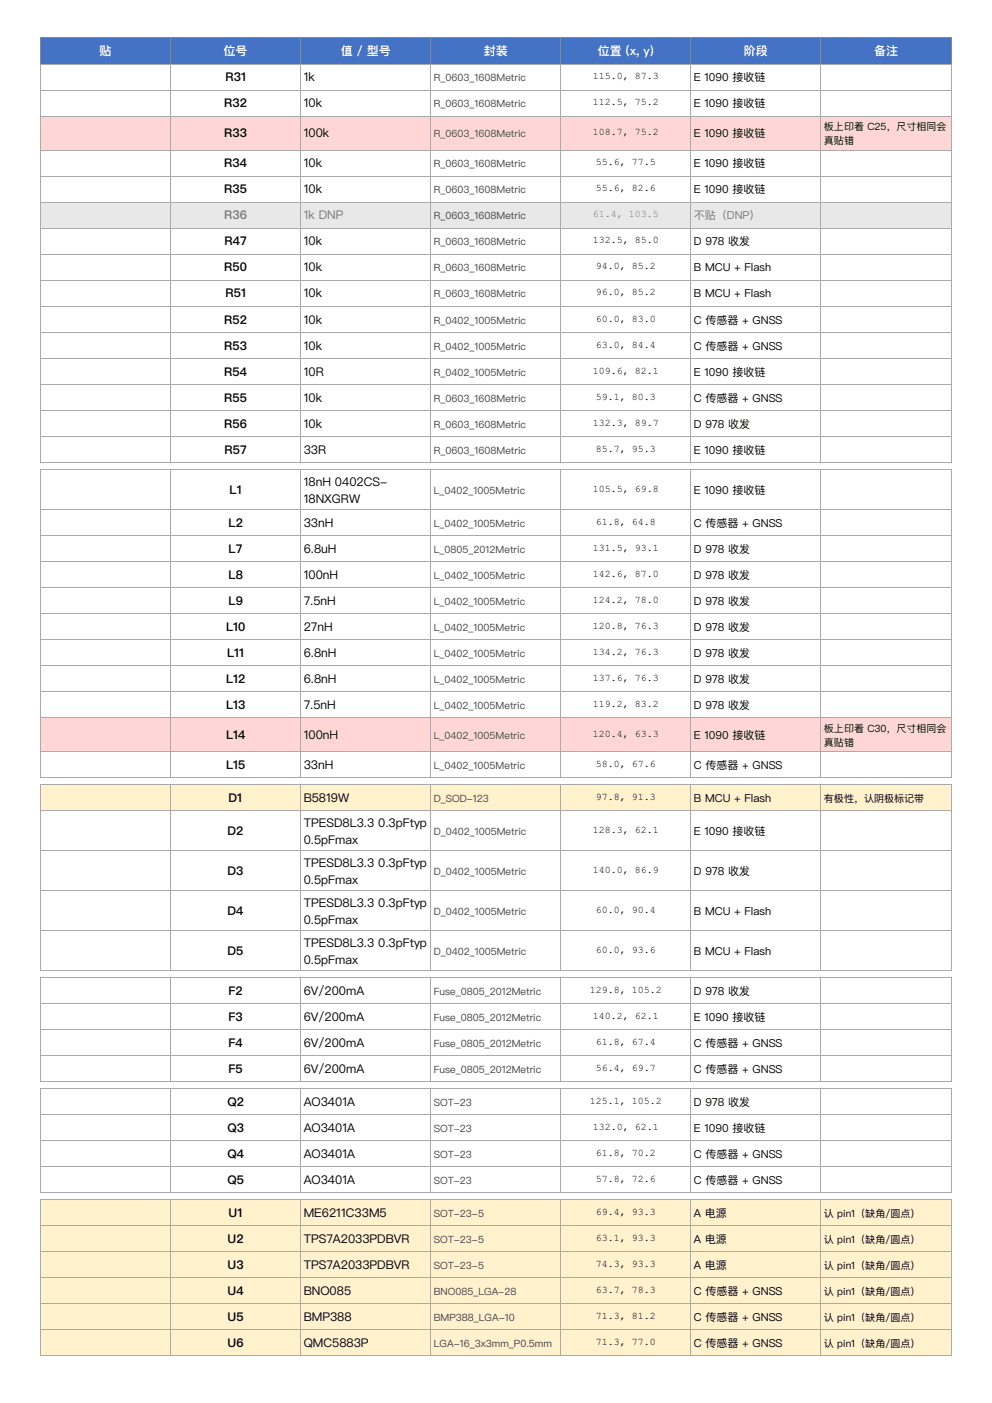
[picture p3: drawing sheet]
<svg xmlns="http://www.w3.org/2000/svg" width="210mm" height="297mm" viewBox="0 0 210 297" stroke-linecap="round" stroke-linejoin="round" font-family="sans-serif">
<defs><g id="words">
<g font-size="2.5" fill="#fff">
<text x="21.1" y="11.7">贴</text>
<text x="47.3" y="11.7">位号</text>
<text x="72.1" y="11.7">值 / 型号</text>
<text x="102.4" y="11.7">封装</text>
<text x="126.5" y="11.7">位置 (x, y)</text>
<text x="157.4" y="11.7">阶段</text>
<text x="184.9" y="11.7">备注</text>
</g>
<g font-size="2.5">
<text x="47.7" y="17.3">R31</text>
<text x="64.3" y="17.3">1k</text>
<text x="47.4" y="22.8">R32</text>
<text x="64.3" y="22.8">10k</text>
<text x="47.4" y="29.1">R33</text>
<text x="64.3" y="29.1">100k</text>
<text x="47.4" y="35.5">R34</text>
<text x="64.3" y="35.5">10k</text>
<text x="47.4" y="41">R35</text>
<text x="64.3" y="41">10k</text>
<text x="47.5" y="52">R47</text>
<text x="64.3" y="52">10k</text>
<text x="47.4" y="57.5">R50</text>
<text x="64.3" y="57.5">10k</text>
<text x="47.7" y="63">R51</text>
<text x="64.3" y="63">10k</text>
<text x="47.4" y="68.5">R52</text>
<text x="64.3" y="68.5">10k</text>
<text x="47.4" y="74">R53</text>
<text x="64.3" y="74">10k</text>
<text x="47.4" y="79.5">R54</text>
<text x="64.3" y="79.5">10R</text>
<text x="47.4" y="85">R55</text>
<text x="64.3" y="85">10k</text>
<text x="47.4" y="90.5">R56</text>
<text x="64.3" y="90.5">10k</text>
<text x="47.5" y="96">R57</text>
<text x="64.3" y="96">33R</text>
<text x="48.6" y="104.5">L1</text>
<text x="64.3" y="102.8">18nH 0402CS-</text>
<text x="64.3" y="106.4">18NXGRW</text>
<text x="48.4" y="111.5">L2</text>
<text x="64.3" y="111.5">33nH</text>
<text x="48.4" y="117">L7</text>
<text x="64.3" y="117">6.8uH</text>
<text x="48.4" y="122.5">L8</text>
<text x="64.3" y="122.5">100nH</text>
<text x="48.4" y="128">L9</text>
<text x="64.3" y="128">7.5nH</text>
<text x="47.8" y="133.5">L10</text>
<text x="64.3" y="133.5">27nH</text>
<text x="48.1" y="139">L11</text>
<text x="64.3" y="139">6.8nH</text>
<text x="47.8" y="144.5">L12</text>
<text x="64.3" y="144.5">6.8nH</text>
<text x="47.8" y="150">L13</text>
<text x="64.3" y="150">7.5nH</text>
<text x="47.8" y="156.4">L14</text>
<text x="64.3" y="156.4">100nH</text>
<text x="47.8" y="162.7">L15</text>
<text x="64.3" y="162.7">33nH</text>
<text x="48.4" y="169.7">D1</text>
<text x="64.3" y="169.7">B5819W</text>
<text x="48.2" y="176.7">D2</text>
<text x="64.3" y="175">TPESD8L3.3</text>
<text x="64.3" y="178.6">0.5pFmax</text>
<text x="80" y="175">0.3pFtyp</text>
<text x="48.2" y="185.2">D3</text>
<text x="64.3" y="183.5">TPESD8L3.3</text>
<text x="80" y="183.5">0.3pFtyp</text>
<text x="64.3" y="187.1">0.5pFmax</text>
<text x="64.3" y="191.9">TPESD8L3.3</text>
<text x="80" y="191.9">0.3pFtyp</text>
<text x="48.2" y="193.6">D4</text>
<text x="64.3" y="195.5">0.5pFmax</text>
<text x="48.2" y="202.1">D5</text>
<text x="64.3" y="200.4">TPESD8L3.3</text>
<text x="64.3" y="204">0.5pFmax</text>
<text x="80" y="200.4">0.3pFtyp</text>
<text x="48.4" y="210.6">F2</text>
<text x="64.3" y="210.6">6V/200mA</text>
<text x="48.4" y="216.1">F3</text>
<text x="48.4" y="221.6">F4</text>
<text x="64.3" y="216.1">6V/200mA</text>
<text x="64.3" y="221.6">6V/200mA</text>
<text x="48.4" y="227.1">F5</text>
<text x="64.3" y="227.1">6V/200mA</text>
<text x="48.2" y="234.1">Q2</text>
<text x="48.2" y="239.6">Q3</text>
<text x="64.3" y="234.1">AO3401A</text>
<text x="64.3" y="239.6">AO3401A</text>
<text x="48.2" y="245.1">Q4</text>
<text x="64.3" y="245.1">AO3401A</text>
<text x="48.2" y="250.6">Q5</text>
<text x="64.3" y="250.6">AO3401A</text>
<text x="48.4" y="257.6">U1</text>
<text x="64.3" y="257.6">ME6211C33M5</text>
<text x="48.2" y="263.1">U2</text>
<text x="64.3" y="263.1">TPS7A2033PDBVR</text>
<text x="48.2" y="268.6">U3</text>
<text x="64.3" y="268.6">TPS7A2033PDBVR</text>
<text x="48.2" y="274.1">U4</text>
<text x="64.3" y="274.1">BNO085</text>
<text x="48.2" y="279.6">U5</text>
<text x="64.3" y="279.6">BMP388</text>
<text x="48.2" y="285.1">U6</text>
<text x="64.3" y="285.1">QMC5883P</text>
</g>
<g font-size="2.5" fill="#777">
<text x="47.4" y="46.5">R36</text>
<text x="64.3" y="46.5">1k DNP</text>
</g>
<g font-size="2.3">
<text x="146.8" y="17.3">E 1090 接收链</text>
<text x="146.8" y="22.8">E 1090 接收链</text>
<text x="146.8" y="29.1">E 1090 接收链</text>
<text x="146.8" y="35.5">E 1090 接收链</text>
<text x="146.8" y="41">E 1090 接收链</text>
<text x="146.8" y="52">D 978 收发</text>
<text x="146.8" y="57.5">B MCU + Flash</text>
<text x="146.8" y="63">B MCU + Flash</text>
<text x="146.8" y="68.5">C 传感器 + GNSS</text>
<text x="146.8" y="74">C 传感器 + GNSS</text>
<text x="146.8" y="79.5">E 1090 接收链</text>
<text x="146.8" y="85">C 传感器 + GNSS</text>
<text x="146.8" y="90.5">D 978 收发</text>
<text x="146.8" y="96">E 1090 接收链</text>
<text x="146.8" y="104.5">E 1090 接收链</text>
<text x="146.8" y="111.5">C 传感器 + GNSS</text>
<text x="146.8" y="117">D 978 收发</text>
<text x="146.8" y="122.5">D 978 收发</text>
<text x="146.8" y="128">D 978 收发</text>
<text x="146.8" y="133.5">D 978 收发</text>
<text x="146.8" y="139">D 978 收发</text>
<text x="146.8" y="144.5">D 978 收发</text>
<text x="146.8" y="150">D 978 收发</text>
<text x="146.8" y="156.4">E 1090 接收链</text>
<text x="146.8" y="162.7">C 传感器 + GNSS</text>
<text x="146.8" y="169.7">B MCU + Flash</text>
<text x="146.8" y="176.7">E 1090 接收链</text>
<text x="146.8" y="185.2">D 978 收发</text>
<text x="146.8" y="193.6">B MCU + Flash</text>
<text x="146.8" y="202.1">B MCU + Flash</text>
<text x="146.8" y="210.6">D 978 收发</text>
<text x="146.8" y="216.1">E 1090 接收链</text>
<text x="146.8" y="221.6">C 传感器 + GNSS</text>
<text x="146.8" y="227.1">C 传感器 + GNSS</text>
<text x="146.8" y="234.1">D 978 收发</text>
<text x="146.8" y="239.6">E 1090 接收链</text>
<text x="146.8" y="245.1">C 传感器 + GNSS</text>
<text x="146.8" y="250.6">C 传感器 + GNSS</text>
<text x="146.8" y="257.6">A 电源</text>
<text x="146.8" y="263.1">A 电源</text>
<text x="146.8" y="268.6">A 电源</text>
<text x="146.8" y="274.1">C 传感器 + GNSS</text>
<text x="146.8" y="279.6">C 传感器 + GNSS</text>
<text x="146.8" y="285.1">C 传感器 + GNSS</text>
</g>
<text font-size="2.3" fill="#777" x="146.8" y="46.5">不贴（DNP）</text>
<g font-size="2.1" fill="#444">
<text x="91.8" y="17.3">R_0603_1608Metric</text>
<text x="91.8" y="22.8">R_0603_1608Metric</text>
<text x="91.8" y="29.1">R_0603_1608Metric</text>
<text x="91.8" y="35.5">R_0603_1608Metric</text>
<text x="91.8" y="41">R_0603_1608Metric</text>
<text x="91.8" y="46.5">R_0603_1608Metric</text>
<text x="91.8" y="52">R_0603_1608Metric</text>
<text x="91.8" y="57.5">R_0603_1608Metric</text>
<text x="91.8" y="63">R_0603_1608Metric</text>
<text x="91.8" y="68.5">R_0402_1005Metric</text>
<text x="91.8" y="74">R_0402_1005Metric</text>
<text x="91.8" y="79.5">R_0402_1005Metric</text>
<text x="91.8" y="85">R_0603_1608Metric</text>
<text x="91.8" y="90.5">R_0603_1608Metric</text>
<text x="91.8" y="96">R_0603_1608Metric</text>
<text x="91.8" y="104.5">L_0402_1005Metric</text>
<text x="91.8" y="111.5">L_0402_1005Metric</text>
<text x="91.8" y="117">L_0805_2012Metric</text>
<text x="91.8" y="122.5">L_0402_1005Metric</text>
<text x="91.8" y="128">L_0402_1005Metric</text>
<text x="91.8" y="133.5">L_0402_1005Metric</text>
<text x="91.8" y="139">L_0402_1005Metric</text>
<text x="91.8" y="144.5">L_0402_1005Metric</text>
<text x="91.8" y="150">L_0402_1005Metric</text>
<text x="91.8" y="156.4">L_0402_1005Metric</text>
<text x="91.8" y="162.7">L_0402_1005Metric</text>
<text x="91.8" y="169.7">D_SOD-123</text>
<text x="91.8" y="176.7">D_0402_1005Metric</text>
<text x="91.8" y="185.2">D_0402_1005Metric</text>
<text x="91.8" y="193.6">D_0402_1005Metric</text>
<text x="91.8" y="202.1">D_0402_1005Metric</text>
<text x="91.8" y="210.6">Fuse_0805_2012Metric</text>
<text x="91.8" y="216.1">Fuse_0805_2012Metric</text>
<text x="91.8" y="221.6">Fuse_0805_2012Metric</text>
<text x="91.8" y="227.1">Fuse_0805_2012Metric</text>
<text x="91.8" y="234.1">SOT-23</text>
<text x="91.8" y="239.6">SOT-23</text>
<text x="91.8" y="245.1">SOT-23</text>
<text x="91.8" y="250.6">SOT-23</text>
<text x="91.8" y="257.6">SOT-23-5</text>
<text x="91.8" y="263.1">SOT-23-5</text>
<text x="91.8" y="268.6">SOT-23-5</text>
<text x="91.8" y="274.1">BNO085_LGA-28</text>
<text x="91.8" y="279.6">BMP388_LGA-10</text>
<text x="91.8" y="285.1">LGA-16_3x3mm_P0.5mm</text>
</g>
<g font-size="2.1">
<text x="125.4" y="16.8">115.0, 87.3</text>
<text x="125.4" y="22.3">112.5, 75.2</text>
<text x="125.4" y="28.7">108.7, 75.2</text>
<text x="174.4" y="27.6">板上印着 C25，尺⼨相同会</text>
<text x="126.1" y="35">55.6, 77.5</text>
<text x="174.4" y="30.6">真贴错</text>
<text x="126.1" y="40.5">55.6, 82.6</text>
<text x="125.4" y="51.6">132.5, 85.0</text>
<text x="126.1" y="57.1">94.0, 85.2</text>
<text x="126.1" y="62.6">96.0, 85.2</text>
<text x="126.1" y="68.1">60.0, 83.0</text>
<text x="126.1" y="73.6">63.0, 84.4</text>
<text x="125.4" y="79.1">109.6, 82.1</text>
<text x="126.1" y="84.6">59.1, 80.3</text>
<text x="125.4" y="90.1">132.3, 89.7</text>
<text x="126.1" y="95.6">85.7, 95.3</text>
<text x="125.4" y="104.1">105.5, 69.8</text>
<text x="126.1" y="111">61.8, 64.8</text>
<text x="125.4" y="116.6">131.5, 93.1</text>
<text x="125.4" y="122.1">142.6, 87.0</text>
<text x="125.4" y="127.6">124.2, 78.0</text>
<text x="125.4" y="133.1">120.8, 76.3</text>
<text x="125.4" y="138.6">134.2, 76.3</text>
<text x="125.4" y="144.1">137.6, 76.3</text>
<text x="125.4" y="149.6">119.2, 83.2</text>
<text x="125.4" y="155.9">120.4, 63.3</text>
<text x="174.4" y="154.9">板上印着 C30，尺⼨相同会</text>
<text x="174.4" y="157.8">真贴错</text>
<text x="126.1" y="162.3">58.0, 67.6</text>
<text x="126.1" y="169.3">97.8, 91.3</text>
<text x="174.4" y="169.7">有极性，认阴极标记带</text>
<text x="125.4" y="176.3">128.3, 62.1</text>
<text x="125.4" y="184.7">140.0, 86.9</text>
<text x="126.1" y="193.2">60.0, 90.4</text>
<text x="126.1" y="201.7">60.0, 93.6</text>
<text x="124.8" y="210.1">129.8, 105.2</text>
<text x="125.4" y="215.6">140.2, 62.1</text>
<text x="126.1" y="221.1">61.8, 67.4</text>
<text x="126.1" y="226.6">56.4, 69.7</text>
<text x="124.8" y="233.6">125.1, 105.2</text>
<text x="125.4" y="239.1">132.0, 62.1</text>
<text x="126.1" y="244.6">61.8, 70.2</text>
<text x="126.1" y="250.1">57.8, 72.6</text>
<text x="126.1" y="257.1">69.4, 93.3</text>
<text x="174.4" y="257.6">认 pin1（缺⻆/圆点）</text>
<text x="126.1" y="262.6">63.1, 93.3</text>
<text x="174.4" y="263.1">认 pin1（缺⻆/圆点）</text>
<text x="126.1" y="268.1">74.3, 93.3</text>
<text x="174.4" y="268.6">认 pin1（缺⻆/圆点）</text>
<text x="126.1" y="273.7">63.7, 78.3</text>
<text x="174.4" y="274.1">认 pin1（缺⻆/圆点）</text>
<text x="126.1" y="279.2">71.3, 81.2</text>
<text x="174.4" y="279.6">认 pin1（缺⻆/圆点）</text>
<text x="126.1" y="284.7">71.3, 77.0</text>
<text x="174.4" y="285.1">认 pin1（缺⻆/圆点）</text>
</g>
<text font-size="2.1" fill="#777" x="125.4" y="46">61.4, 103.5</text>
</g></defs>
<g fill="#ffd6d6">
<path d="M8.6 24.7h27.5v7.2h-27.5z"/>
<path d="M36.1 24.7h27.5v7.2h-27.5z"/>
<path d="M63.6 24.7h27.5v7.2h-27.5z"/>
<path d="M91.1 24.7h27.6v7.2h-27.6z"/>
<path d="M118.7 24.7h27.5v7.2h-27.5z"/>
<path d="M146.2 24.7h27.5v7.2h-27.5z"/>
<path d="M173.7 24.7h27.5v7.2h-27.5z"/>
</g>
<g fill="#e8e8e8">
<path d="M8.6 42.9h27.5v5.5h-27.5z"/>
<path d="M36.1 42.9h27.5v5.5h-27.5z"/>
<path d="M63.6 42.9h27.5v5.5h-27.5z"/>
<path d="M91.1 42.9h27.6v5.5h-27.6z"/>
<path d="M118.7 42.9h27.5v5.5h-27.5z"/>
<path d="M146.2 42.9h27.5v5.5h-27.5z"/>
<path d="M173.7 42.9h27.5v5.5h-27.5z"/>
</g>
<g fill="#ffd6d6">
<path d="M8.6 151.9h27.5v7.2h-27.5z"/>
<path d="M36.1 151.9h27.5v7.2h-27.5z"/>
<path d="M63.6 151.9h27.5v7.2h-27.5z"/>
<path d="M91.1 151.9h27.6v7.2h-27.6z"/>
<path d="M118.7 151.9h27.5v7.2h-27.5z"/>
<path d="M146.2 151.9h27.5v7.2h-27.5z"/>
<path d="M173.7 151.9h27.5v7.2h-27.5z"/>
</g>
<g fill="#fff2cc">
<path d="M8.6 166.1h27.5v5.5h-27.5z"/>
<path d="M36.1 166.1h27.5v5.5h-27.5z"/>
<path d="M63.6 166.1h27.5v5.5h-27.5z"/>
<path d="M91.1 166.1h27.6v5.5h-27.6z"/>
<path d="M118.7 166.1h27.5v5.5h-27.5z"/>
<path d="M146.2 166.1h27.5v5.5h-27.5z"/>
<path d="M173.7 166.1h27.5v5.5h-27.5z"/>
<path d="M8.6 254h27.5v5.5h-27.5z"/>
<path d="M36.1 254h27.5v5.5h-27.5z"/>
<path d="M63.6 254h27.5v5.5h-27.5z"/>
<path d="M91.1 254h27.6v5.5h-27.6z"/>
<path d="M118.7 254h27.5v5.5h-27.5z"/>
<path d="M146.2 254h27.5v5.5h-27.5z"/>
<path d="M173.7 254h27.5v5.5h-27.5z"/>
<path d="M8.6 259.5h27.5v5.5h-27.5z"/>
<path d="M36.1 259.5h27.5v5.5h-27.5z"/>
<path d="M63.6 259.5h27.5v5.5h-27.5z"/>
<path d="M91.1 259.5h27.6v5.5h-27.6z"/>
<path d="M118.7 259.5h27.5v5.5h-27.5z"/>
<path d="M146.2 259.5h27.5v5.5h-27.5z"/>
<path d="M173.7 259.5h27.5v5.5h-27.5z"/>
<path d="M8.6 265h27.5v5.5h-27.5z"/>
<path d="M36.1 265h27.5v5.5h-27.5z"/>
<path d="M63.6 265h27.5v5.5h-27.5z"/>
<path d="M91.1 265h27.6v5.5h-27.6z"/>
<path d="M118.7 265h27.5v5.5h-27.5z"/>
<path d="M146.2 265h27.5v5.5h-27.5z"/>
<path d="M173.7 265h27.5v5.5h-27.5z"/>
<path d="M8.6 270.5h27.5v5.5h-27.5z"/>
<path d="M36.1 270.5h27.5v5.5h-27.5z"/>
<path d="M63.6 270.5h27.5v5.5h-27.5z"/>
<path d="M91.1 270.5h27.6v5.5h-27.6z"/>
<path d="M118.7 270.5h27.5v5.5h-27.5z"/>
<path d="M146.2 270.5h27.5v5.5h-27.5z"/>
<path d="M173.7 270.5h27.5v5.5h-27.5z"/>
<path d="M8.6 276h27.5v5.5h-27.5z"/>
<path d="M36.1 276h27.5v5.5h-27.5z"/>
<path d="M63.6 276h27.5v5.5h-27.5z"/>
<path d="M91.1 276h27.6v5.5h-27.6z"/>
<path d="M118.7 276h27.5v5.5h-27.5z"/>
<path d="M146.2 276h27.5v5.5h-27.5z"/>
<path d="M173.7 276h27.5v5.5h-27.5z"/>
<path d="M8.6 281.5h27.5v5.5h-27.5z"/>
<path d="M36.1 281.5h27.5v5.5h-27.5z"/>
<path d="M63.6 281.5h27.5v5.5h-27.5z"/>
<path d="M91.1 281.5h27.6v5.5h-27.6z"/>
<path d="M118.7 281.5h27.5v5.5h-27.5z"/>
<path d="M146.2 281.5h27.5v5.5h-27.5z"/>
<path d="M173.7 281.5h27.5v5.5h-27.5z"/>
</g>
<g fill="#4472c4">
<path d="M8.6 7.9h27.5v5.8h-27.5z"/>
<path d="M36.1 7.9h27.5v5.8h-27.5z"/>
<path d="M63.6 7.9h27.5v5.8h-27.5z"/>
<path d="M91.1 7.9h27.6v5.8h-27.6z"/>
<path d="M118.7 7.9h27.5v5.8h-27.5z"/>
<path d="M146.2 7.9h27.5v5.8h-27.5z"/>
<path d="M173.7 7.9h27.5v5.8h-27.5z"/>
</g>
<path d="M8.6 7.9h192.6v5.8h-192.6zM36.1 7.9v5.8M63.6 7.9v5.8M91.1 7.9v5.8M118.7 7.9v5.8M146.2 7.9v5.8M173.7 7.9v5.8" fill="none" stroke="#888" stroke-width=".21"/>
<g fill="none" stroke="#aaa" stroke-width=".21">
<path d="M8.6 13.7h192.6v84.2h-192.6zM8.6 19.2h192.6M36.1 13.7v84.2M63.6 13.7v84.2M91.1 13.7v84.2M118.7 13.7v84.2M146.2 13.7v84.2M173.7 13.7v84.2M8.6 24.7h192.6M8.6 31.9h192.6M8.6 37.4h192.6M8.6 42.9h192.6"/>
<path d="M8.6 48.4h192.6M8.6 53.9h192.6M8.6 59.4h192.6M8.6 64.9h192.6M8.6 70.4h192.6M8.6 75.9h192.6M8.6 99.4h192.6v65.2h-192.6zM8.6 81.4h192.6M8.6 86.9h192.6M8.6 92.4h192.6M36.1 99.4v65.2M63.6 99.4v65.2"/>
<path d="M91.1 99.4v65.2M118.7 99.4v65.2M146.2 99.4v65.2M173.7 99.4v65.2M8.6 107.9h192.6M8.6 113.4h192.6M8.6 118.9h192.6M8.6 124.4h192.6M8.6 129.9h192.6M8.6 135.4h192.6M8.6 140.9h192.6M8.6 146.4h192.6"/>
<path d="M8.6 151.9h192.6M8.6 159.1h192.6M8.6 166.1h192.6v39.4h-192.6zM8.6 171.6h192.6M36.1 166.1v39.4M63.6 166.1v39.4M91.1 166.1v39.4M118.7 166.1v39.4M146.2 166.1v39.4M173.7 166.1v39.4M8.6 180.1h192.6M8.6 188.5h192.6"/>
<path d="M8.6 197h192.6M8.6 207h192.6v22h-192.6zM8.6 212.5h192.6M8.6 218h192.6M36.1 207v22M63.6 207v22M91.1 207v22M118.7 207v22M146.2 207v22M173.7 207v22M8.6 230.5h192.6v22h-192.6zM8.6 223.5h192.6"/>
<path d="M8.6 236h192.6M36.1 230.5v22M63.6 230.5v22M91.1 230.5v22M118.7 230.5v22M146.2 230.5v22M173.7 230.5v22M8.6 254h192.6v33h-192.6zM8.6 241.5h192.6M8.6 247h192.6M8.6 259.5h192.6M36.1 254v33"/>
<path d="M63.6 254v33M91.1 254v33M118.7 254v33M146.2 254v33M173.7 254v33M8.6 265h192.6M8.6 270.5h192.6M8.6 276h192.6M8.6 281.5h192.6"/>
</g>
<use href="#words"/>
</svg>
